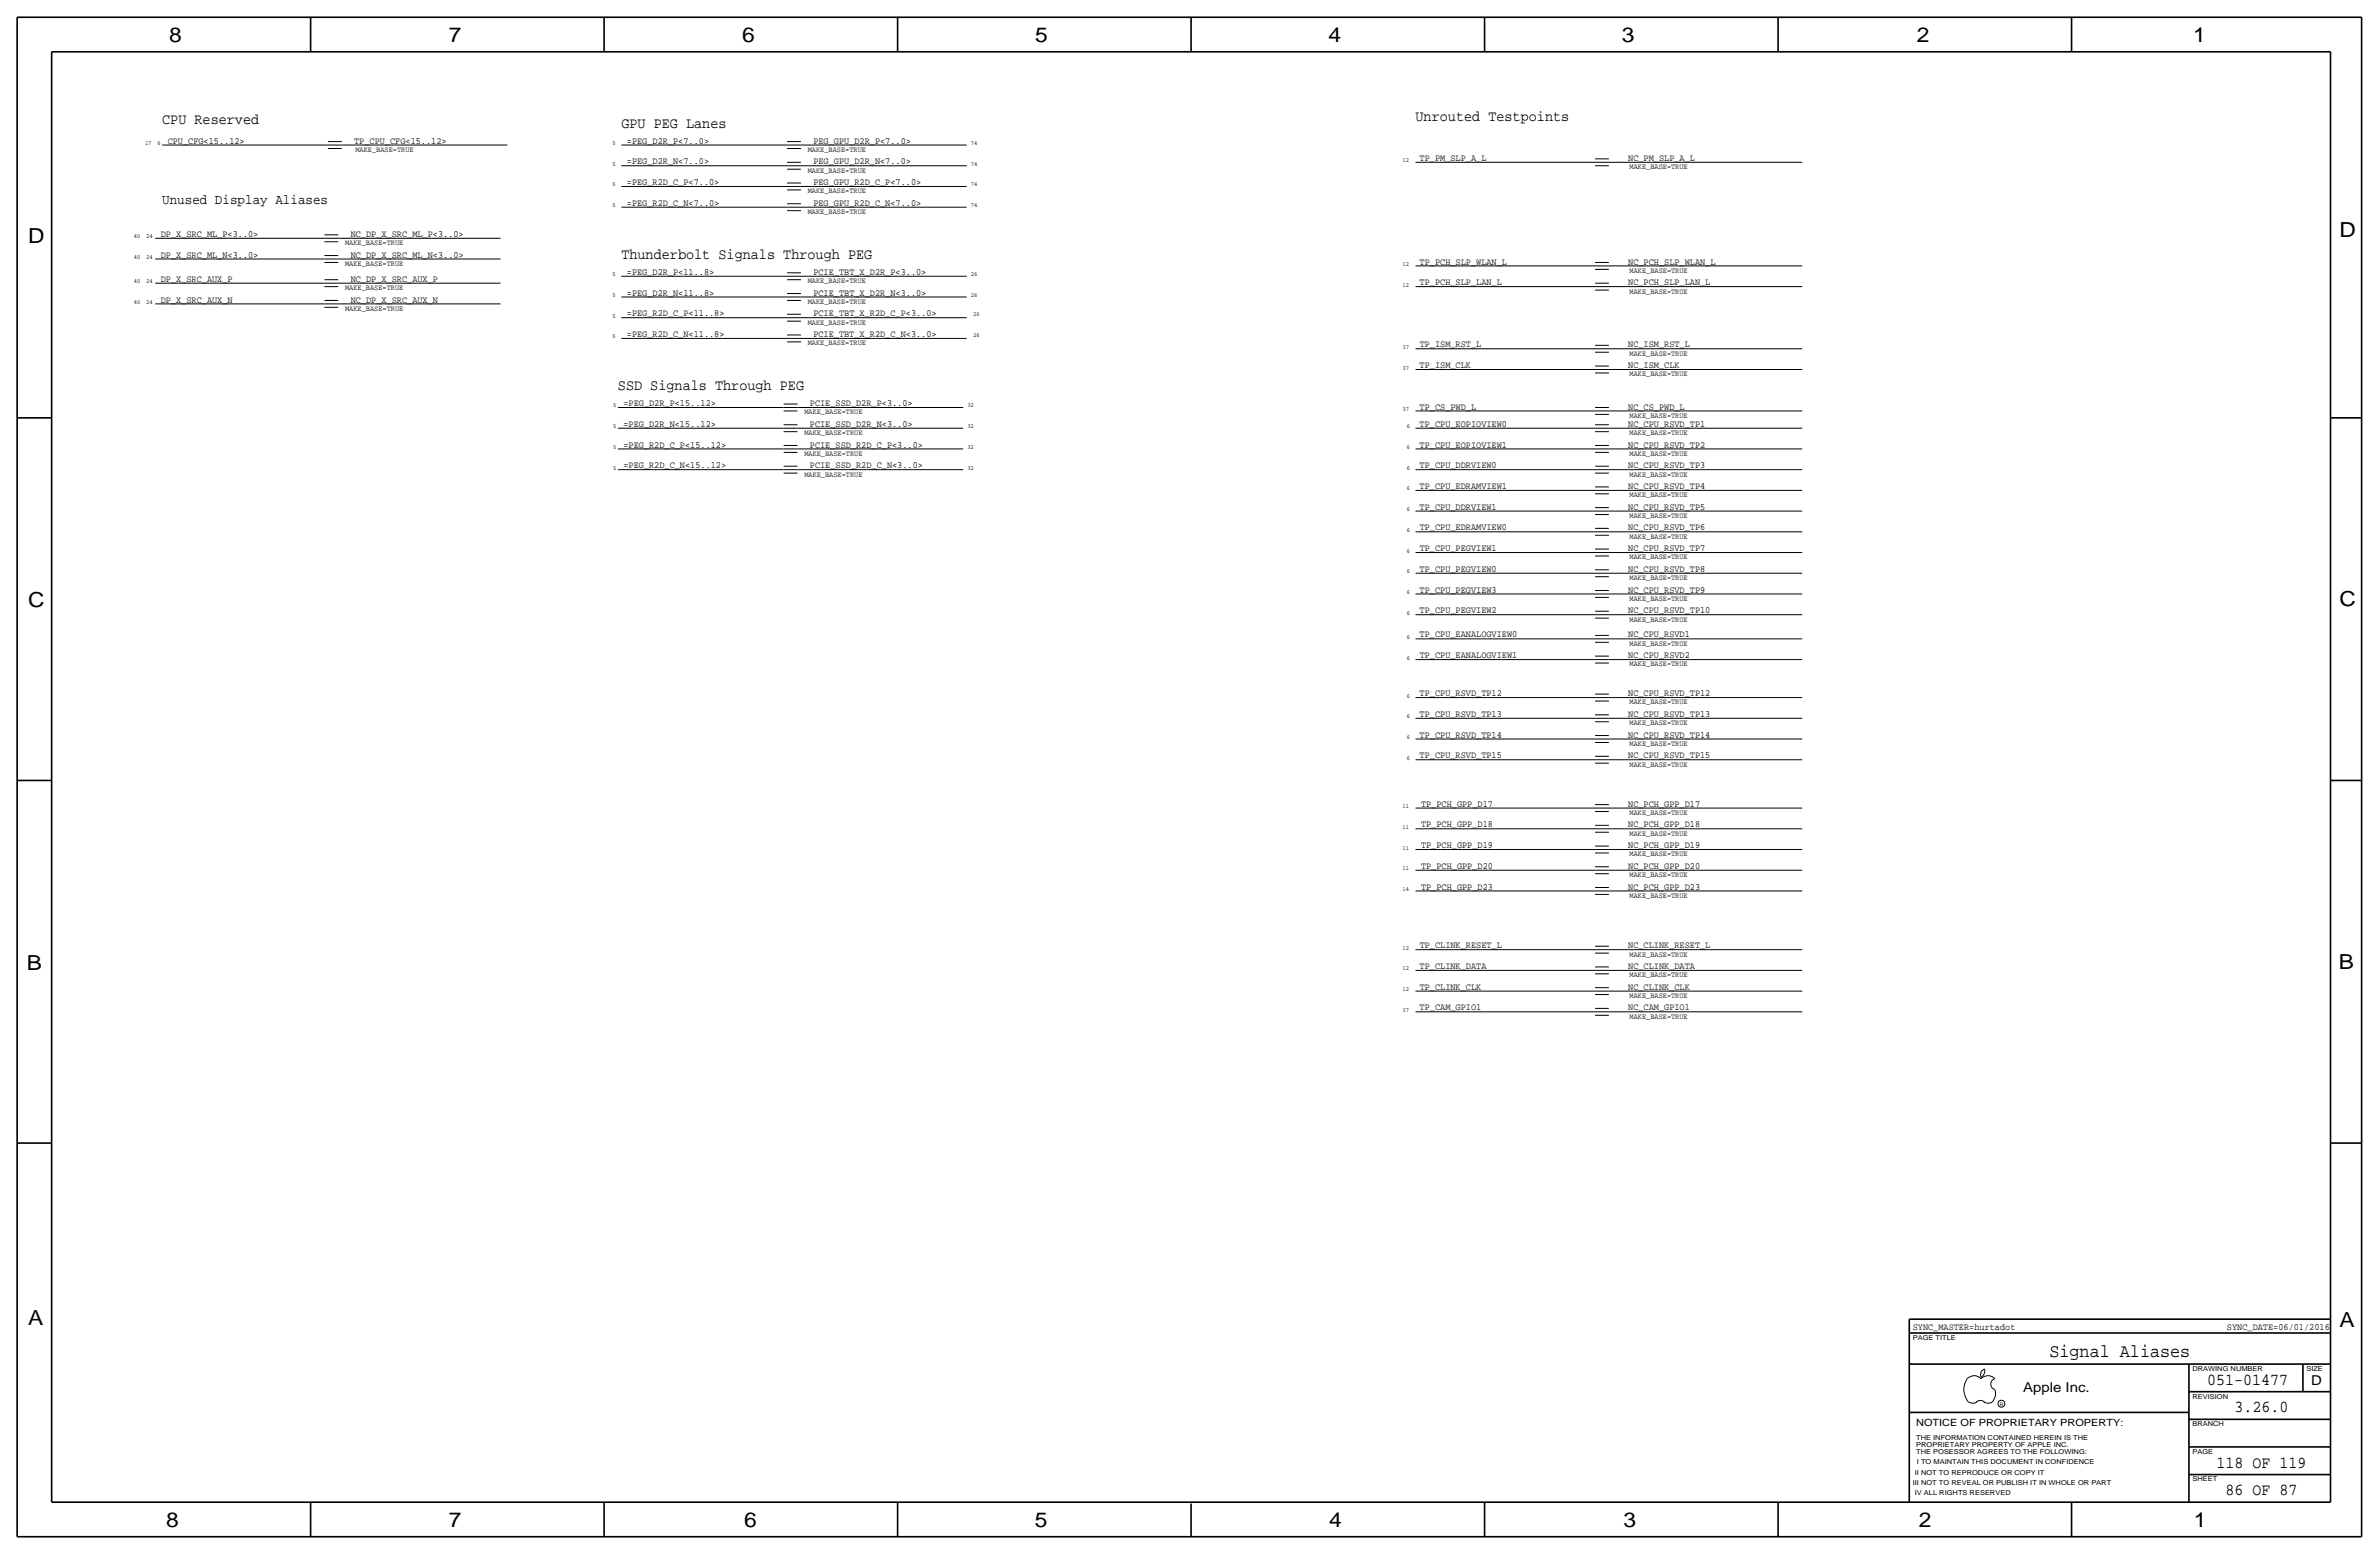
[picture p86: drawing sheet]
<svg xmlns="http://www.w3.org/2000/svg" width="875mm" height="572mm" viewBox="0 0 875 572" stroke-linecap="round" stroke-linejoin="round" font-family="sans-serif">
<defs><g id="words">
<g font-size="7.6">
<text x="62.2" y="15.5">8</text>
<text x="165" y="15.5">7</text>
<text x="273" y="15.5">6</text>
<text x="380.7" y="15.5">5</text>
<text x="488.6" y="15.5">4</text>
<text x="596.6" y="15.5">3</text>
<text x="705.1" y="15.5">2</text>
<text x="806.7" y="15.5">1</text>
<text x="10.4" y="89.4">D</text>
<text x="860.5" y="87.1">D</text>
<text x="10.4" y="223.3">C</text>
<text x="860.5" y="222.8">C</text>
<text x="9.8" y="356.6">B</text>
<text x="860.2" y="356.4">B</text>
<text x="10.4" y="487.4">A</text>
<text x="860.5" y="488.2">A</text>
<text x="61.2" y="561.6">8</text>
<text x="165" y="561.6">7</text>
<text x="273.8" y="561.6">6</text>
<text x="380.7" y="561.6">5</text>
<text x="488.9" y="561.6">4</text>
<text x="597.1" y="561.6">3</text>
<text x="705.8" y="561.6">2</text>
<text x="806.9" y="561.6">1</text>
</g>
<text font-size="6.9" x="753.8" y="499.1">Signal Aliases</text>
<g font-size="6.2">
<text x="811.9" y="509.3">051-01477</text>
<text x="821.9" y="519.4">3.26.0</text>
<text x="815.3" y="539.7">118 OF 119</text>
<text x="818.6" y="549.9">86 OF 87</text>
</g>
<g font-size="5.6">
<text x="59.6" y="45.7">CPU Reserved</text>
<text x="228.6" y="47">GPU PEG Lanes</text>
<text x="520.7" y="44.4">Unrouted Testpoints</text>
<text x="228.6" y="95.2">Thunderbolt Signals Through PEG</text>
<text x="227.3" y="143.5">SSD Signals Through PEG</text>
</g>
<text font-size="5.2" x="59.6" y="74.9">Unused Display Aliases</text>
<g font-size="5">
<text x="850.1" y="509.3">D</text>
<text x="744.2" y="511.8">Apple Inc.</text>
</g>
<text font-size="3.7" x="704.8" y="524.5">NOTICE OF PROPRIETARY PROPERTY:</text>
<g font-size="3.5">
<text x="61.7" y="52.8">CPU_CFG&lt;15..12&gt;</text>
<text x="130.3" y="52.8">TP_CPU_CFG&lt;15..12&gt;</text>
<text x="230.6" y="52.8">=PEG_D2R_P&lt;7..0&gt;</text>
<text x="299.2" y="52.8">PEG_GPU_D2R_P&lt;7..0&gt;</text>
<text x="522.2" y="59.2">TP_PM_SLP_A_L</text>
<text x="598.9" y="59.2">NC_PM_SLP_A_L</text>
<text x="230.6" y="60.5">=PEG_D2R_N&lt;7..0&gt;</text>
<text x="299.2" y="60.5">PEG_GPU_D2R_N&lt;7..0&gt;</text>
<text x="230.6" y="68.1">=PEG_R2D_C_P&lt;7..0&gt;</text>
<text x="299.2" y="68.1">PEG_GPU_R2D_C_P&lt;7..0&gt;</text>
<text x="230.6" y="75.7">=PEG_R2D_C_N&lt;7..0&gt;</text>
<text x="299.2" y="75.7">PEG_GPU_R2D_C_N&lt;7..0&gt;</text>
<text x="59.1" y="87.1">DP_X_SRC_ML_P&lt;3..0&gt;</text>
<text x="129" y="87.1">NC_DP_X_SRC_ML_P&lt;3..0&gt;</text>
<text x="59.1" y="94.7">DP_X_SRC_ML_N&lt;3..0&gt;</text>
<text x="129" y="94.7">NC_DP_X_SRC_ML_N&lt;3..0&gt;</text>
<text x="230.6" y="101.1">=PEG_D2R_P&lt;11..8&gt;</text>
<text x="299.2" y="101.1">PCIE_TBT_X_D2R_P&lt;3..0&gt;</text>
<text x="522.2" y="97.3">TP_PCH_SLP_WLAN_L</text>
<text x="598.9" y="97.3">NC_PCH_SLP_WLAN_L</text>
<text x="59.1" y="103.6">DP_X_SRC_AUX_P</text>
<text x="129" y="103.6">NC_DP_X_SRC_AUX_P</text>
<text x="522.2" y="104.9">TP_PCH_SLP_LAN_L</text>
<text x="598.9" y="104.9">NC_PCH_SLP_LAN_L</text>
<text x="59.1" y="111.3">DP_X_SRC_AUX_N</text>
<text x="129" y="111.3">NC_DP_X_SRC_AUX_N</text>
<text x="230.6" y="108.7">=PEG_D2R_N&lt;11..8&gt;</text>
<text x="299.2" y="108.7">PCIE_TBT_X_D2R_N&lt;3..0&gt;</text>
<text x="230.6" y="116.3">=PEG_R2D_C_P&lt;11..8&gt;</text>
<text x="299.2" y="116.3">PCIE_TBT_X_R2D_C_P&lt;3..0&gt;</text>
<text x="230.6" y="123.9">=PEG_R2D_C_N&lt;11..8&gt;</text>
<text x="299.2" y="124">PCIE_TBT_X_R2D_C_N&lt;3..0&gt;</text>
<text x="522.2" y="127.8">TP_ISM_RST_L</text>
<text x="598.9" y="127.8">NC_ISM_RST_L</text>
<text x="522.2" y="135.4">TP_ISM_CLK</text>
<text x="598.9" y="135.4">NC_ISM_CLK</text>
<text x="229.3" y="149.4">=PEG_D2R_P&lt;15..12&gt;</text>
<text x="297.9" y="149.4">PCIE_SSD_D2R_P&lt;3..0&gt;</text>
<text x="522.2" y="150.6">TP_CS_PWD_L</text>
<text x="598.9" y="150.6">NC_CS_PWD_L</text>
<text x="229.3" y="157">=PEG_D2R_N&lt;15..12&gt;</text>
<text x="297.9" y="157">PCIE_SSD_D2R_N&lt;3..0&gt;</text>
<text x="522.2" y="157">TP_CPU_EOPIOVIEW0</text>
<text x="598.9" y="157">NC_CPU_RSVD_TP1</text>
<text x="229.3" y="164.6">=PEG_R2D_C_P&lt;15..12&gt;</text>
<text x="297.9" y="164.6">PCIE_SSD_R2D_C_P&lt;3..0&gt;</text>
<text x="522.2" y="164.6">TP_CPU_EOPIOVIEW1</text>
<text x="598.9" y="164.6">NC_CPU_RSVD_TP2</text>
<text x="229.3" y="172.2">=PEG_R2D_C_N&lt;15..12&gt;</text>
<text x="297.9" y="172.2">PCIE_SSD_R2D_C_N&lt;3..0&gt;</text>
<text x="522.2" y="172.2">TP_CPU_DDRVIEW0</text>
<text x="598.9" y="172.2">NC_CPU_RSVD_TP3</text>
<text x="522.2" y="179.8">TP_CPU_EDRAMVIEW1</text>
<text x="598.9" y="179.8">NC_CPU_RSVD_TP4</text>
<text x="522.2" y="187.5">TP_CPU_DDRVIEW1</text>
<text x="598.9" y="187.5">NC_CPU_RSVD_TP5</text>
<text x="522.2" y="195.1">TP_CPU_EDRAMVIEW0</text>
<text x="598.9" y="195.1">NC_CPU_RSVD_TP6</text>
<text x="522.2" y="202.7">TP_CPU_PEGVIEW1</text>
<text x="598.9" y="202.7">NC_CPU_RSVD_TP7</text>
<text x="522.2" y="210.3">TP_CPU_PEGVIEW0</text>
<text x="598.9" y="210.3">NC_CPU_RSVD_TP8</text>
<text x="522.2" y="217.9">TP_CPU_PEGVIEW3</text>
<text x="598.9" y="217.9">NC_CPU_RSVD_TP9</text>
<text x="522.2" y="225.6">TP_CPU_PEGVIEW2</text>
<text x="598.9" y="225.6">NC_CPU_RSVD_TP10</text>
<text x="522.2" y="234.4">TP_CPU_EANALOGVIEW0</text>
<text x="598.9" y="234.4">NC_CPU_RSVD1</text>
<text x="522.2" y="242.1">TP_CPU_EANALOGVIEW1</text>
<text x="598.9" y="242.1">NC_CPU_RSVD2</text>
<text x="522.2" y="256">TP_CPU_RSVD_TP12</text>
<text x="598.9" y="256">NC_CPU_RSVD_TP12</text>
<text x="522.2" y="263.7">TP_CPU_RSVD_TP13</text>
<text x="598.9" y="263.7">NC_CPU_RSVD_TP13</text>
<text x="522.2" y="271.3">TP_CPU_RSVD_TP14</text>
<text x="598.9" y="271.3">NC_CPU_RSVD_TP14</text>
<text x="522.2" y="278.9">TP_CPU_RSVD_TP15</text>
<text x="598.9" y="278.9">NC_CPU_RSVD_TP15</text>
<text x="522.7" y="296.7">TP_PCH_GPP_D17</text>
<text x="598.9" y="296.7">NC_PCH_GPP_D17</text>
<text x="522.7" y="304.3">TP_PCH_GPP_D18</text>
<text x="598.9" y="304.3">NC_PCH_GPP_D18</text>
<text x="522.7" y="311.9">TP_PCH_GPP_D19</text>
<text x="598.9" y="311.9">NC_PCH_GPP_D19</text>
<text x="522.7" y="319.5">TP_PCH_GPP_D20</text>
<text x="598.9" y="319.5">NC_PCH_GPP_D20</text>
<text x="522.7" y="327.2">TP_PCH_GPP_D23</text>
<text x="598.9" y="327.2">NC_PCH_GPP_D23</text>
<text x="522.2" y="348.7">TP_CLINK_RESET_L</text>
<text x="598.9" y="348.7">NC_CLINK_RESET_L</text>
<text x="522.2" y="356.4">TP_CLINK_DATA</text>
<text x="598.9" y="356.4">NC_CLINK_DATA</text>
<text x="522.2" y="364">TP_CLINK_CLK</text>
<text x="598.9" y="364">NC_CLINK_CLK</text>
<text x="522.2" y="371.6">TP_CAM_GPIO1</text>
<text x="598.9" y="371.6">NC_CAM_GPIO1</text>
<text x="703.5" y="489">SYNC_MASTER=hurtadot</text>
<text x="819.1" y="489">SYNC_DATE=06/01/2016</text>
</g>
<g font-size="2.9">
<text x="130.8" y="55.9">MAKE_BASE=TRUE</text>
<text x="297.1" y="55.9">MAKE_BASE=TRUE</text>
<text x="297.1" y="63.5">MAKE_BASE=TRUE</text>
<text x="599.4" y="62.2">MAKE_BASE=TRUE</text>
<text x="297.1" y="71.1">MAKE_BASE=TRUE</text>
<text x="297.1" y="78.7">MAKE_BASE=TRUE</text>
<text x="126.9" y="90.2">MAKE_BASE=TRUE</text>
<text x="126.9" y="97.8">MAKE_BASE=TRUE</text>
<text x="599.4" y="100.3">MAKE_BASE=TRUE</text>
<text x="126.9" y="106.7">MAKE_BASE=TRUE</text>
<text x="297.1" y="104.1">MAKE_BASE=TRUE</text>
<text x="599.4" y="108">MAKE_BASE=TRUE</text>
<text x="297.1" y="111.8">MAKE_BASE=TRUE</text>
<text x="126.9" y="114.3">MAKE_BASE=TRUE</text>
<text x="297.1" y="119.4">MAKE_BASE=TRUE</text>
<text x="297.1" y="127">MAKE_BASE=TRUE</text>
<text x="599.4" y="130.8">MAKE_BASE=TRUE</text>
<text x="599.4" y="138.4">MAKE_BASE=TRUE</text>
<text x="295.9" y="152.4">MAKE_BASE=TRUE</text>
<text x="599.4" y="153.7">MAKE_BASE=TRUE</text>
<text x="295.9" y="160">MAKE_BASE=TRUE</text>
<text x="599.4" y="160">MAKE_BASE=TRUE</text>
<text x="295.9" y="167.6">MAKE_BASE=TRUE</text>
<text x="599.4" y="167.6">MAKE_BASE=TRUE</text>
<text x="295.9" y="175.3">MAKE_BASE=TRUE</text>
<text x="599.4" y="175.3">MAKE_BASE=TRUE</text>
<text x="599.4" y="182.9">MAKE_BASE=TRUE</text>
<text x="599.4" y="190.5">MAKE_BASE=TRUE</text>
<text x="599.4" y="198.1">MAKE_BASE=TRUE</text>
<text x="599.4" y="205.7">MAKE_BASE=TRUE</text>
<text x="599.4" y="213.4">MAKE_BASE=TRUE</text>
<text x="599.4" y="221">MAKE_BASE=TRUE</text>
<text x="599.4" y="228.6">MAKE_BASE=TRUE</text>
<text x="599.4" y="237.5">MAKE_BASE=TRUE</text>
<text x="599.4" y="245.1">MAKE_BASE=TRUE</text>
<text x="599.4" y="259.1">MAKE_BASE=TRUE</text>
<text x="599.4" y="266.7">MAKE_BASE=TRUE</text>
<text x="599.4" y="274.3">MAKE_BASE=TRUE</text>
<text x="599.4" y="281.9">MAKE_BASE=TRUE</text>
<text x="599.4" y="299.7">MAKE_BASE=TRUE</text>
<text x="599.4" y="307.3">MAKE_BASE=TRUE</text>
<text x="599.4" y="315">MAKE_BASE=TRUE</text>
<text x="599.4" y="322.6">MAKE_BASE=TRUE</text>
<text x="599.4" y="330.2">MAKE_BASE=TRUE</text>
<text x="599.4" y="351.8">MAKE_BASE=TRUE</text>
<text x="599.4" y="359.4">MAKE_BASE=TRUE</text>
<text x="599.4" y="367">MAKE_BASE=TRUE</text>
<text x="599.4" y="374.6">MAKE_BASE=TRUE</text>
</g>
<g font-size="2.5">
<text x="703.5" y="492.8">PAGE TITLE</text>
<text x="806.4" y="504.2">DRAWING NUMBER</text>
<text x="848.3" y="504.2">SIZE</text>
<text x="806.4" y="514.4">REVISION</text>
<text x="806.4" y="524.5">BRANCH</text>
<text x="704.8" y="532.1">PROPRIETARY PROPERTY OF APPLE INC.</text>
<text x="704.8" y="529.6">THE INFORMATION CONTAINED HEREIN IS THE</text>
<text x="704.8" y="534.7">THE POSESSOR AGREES TO THE FOLLOWING:</text>
<text x="705.1" y="538.5">I TO MAINTAIN THIS DOCUMENT IN CONFIDENCE</text>
<text x="806.4" y="534.7">PAGE</text>
<text x="704.3" y="542.3">II NOT TO REPRODUCE OR COPY IT</text>
<text x="806.4" y="544.8">SHEET</text>
<text x="703.5" y="546.1">III NOT TO REVEAL OR PUBLISH IT IN WHOLE OR PART</text>
<text x="704.3" y="549.9">IV ALL RIGHTS RESERVED</text>
</g>
<g font-size="2.3">
<text x="53.3" y="53.3">17</text>
<text x="57.9" y="53.3">6</text>
<text x="225.3" y="53.3">5</text>
<text x="357.1" y="53.3">74</text>
<text x="515.8" y="59.7">12</text>
<text x="225.3" y="61">5</text>
<text x="357.1" y="61">74</text>
<text x="225.3" y="68.6">5</text>
<text x="357.1" y="68.6">74</text>
<text x="225.3" y="76.2">5</text>
<text x="357.1" y="76.2">74</text>
<text x="49.2" y="87.6">40</text>
<text x="53.8" y="87.6">24</text>
<text x="49.2" y="95.3">40</text>
<text x="53.8" y="95.3">24</text>
<text x="225.3" y="101.6">5</text>
<text x="357.1" y="101.6">26</text>
<text x="515.8" y="97.8">12</text>
<text x="49.2" y="104.1">40</text>
<text x="53.8" y="104.1">24</text>
<text x="515.8" y="105.4">12</text>
<text x="49.2" y="111.8">40</text>
<text x="53.8" y="111.8">24</text>
<text x="225.3" y="109.2">5</text>
<text x="357.1" y="109.2">26</text>
<text x="225.3" y="116.8">5</text>
<text x="358" y="116.3">26</text>
<text x="225.3" y="124.5">5</text>
<text x="358" y="124">26</text>
<text x="515.8" y="128.3">37</text>
<text x="515.8" y="135.9">37</text>
<text x="225.5" y="149.9">5</text>
<text x="355.8" y="149.9">32</text>
<text x="515.8" y="151.1">37</text>
<text x="225.5" y="157.5">5</text>
<text x="355.8" y="157.5">32</text>
<text x="517.4" y="157.5">6</text>
<text x="225.5" y="165.1">5</text>
<text x="355.8" y="165.1">32</text>
<text x="517.4" y="165.1">6</text>
<text x="225.5" y="172.7">5</text>
<text x="355.8" y="172.7">32</text>
<text x="517.4" y="172.7">6</text>
<text x="517.4" y="180.3">6</text>
<text x="517.4" y="188">6</text>
<text x="517.4" y="195.6">6</text>
<text x="517.4" y="203.2">6</text>
<text x="517.4" y="210.8">6</text>
<text x="517.4" y="218.4">6</text>
<text x="517.4" y="226.1">6</text>
<text x="517.4" y="234.9">6</text>
<text x="517.4" y="242.6">6</text>
<text x="517.4" y="256.5">6</text>
<text x="517.4" y="264.2">6</text>
<text x="517.4" y="271.8">6</text>
<text x="517.4" y="279.4">6</text>
<text x="515.8" y="297.2">11</text>
<text x="515.8" y="304.8">11</text>
<text x="515.8" y="312.4">11</text>
<text x="515.8" y="320">11</text>
<text x="515.8" y="327.7">14</text>
<text x="515.8" y="349.2">12</text>
<text x="515.8" y="356.9">12</text>
<text x="515.8" y="364.5">12</text>
<text x="515.8" y="372.1">37</text>
</g>
<text font-size="1.8" x="735.5" y="516.9">R</text>
</g></defs>
<g fill="none" stroke="#000" stroke-width=".37">
<path d="M59.6 53.3h61zM120.6 54.6h5.1zM120.6 53.3h5.1zM120.6 52.1h5.1zM125.7 53.3h60.9zM228.5 53.3h61zM289.5 59.7h5.1zM289.5 54.6h5.1zM289.5 53.3h5.1zM289.5 52.1h5.1zM294.6 53.3h60.9zM520.6 59.7h66.1z"/>
<path d="M586.7 59.7h5.1zM586.7 58.4h5.1zM591.8 59.7h71.1zM228.5 68.6h61zM228.5 61h61zM228.5 76.2h61zM289.5 69.9h5.1zM289.5 68.6h5.1zM289.5 67.3h5.1zM289.5 77.5h5.1zM289.5 76.2h5.1zM289.5 74.9h5.1z"/>
<path d="M289.5 62.2h5.1zM289.5 61h5.1zM294.6 68.6h60.9zM294.6 61h60.9zM294.6 76.2h60.9zM586.7 61h5.1zM57.1 95.3h62.2zM57.1 87.6h62.2zM119.3 96.5h5.1zM119.3 95.3h5.1zM119.3 94h5.1zM119.3 88.9h5.1z"/>
<path d="M119.3 87.6h5.1zM119.3 86.4h5.1zM124.4 95.3h59.7zM124.4 87.6h59.7zM520.6 97.8h66.1zM586.7 99.1h5.1zM586.7 97.8h5.1zM586.7 96.5h5.1zM591.8 97.8h71.1zM57.1 104.1h62.2zM57.1 111.8h62.2zM119.3 113h5.1z"/>
<path d="M119.3 111.8h5.1zM119.3 110.5h5.1zM119.3 105.4h5.1zM119.3 104.1h5.1zM119.3 102.9h5.1zM124.4 104.1h59.7zM124.4 111.8h59.7zM228.5 101.6h61zM228.5 109.2h61zM228.5 116.8h61zM289.5 118.1h5.1zM289.5 116.8h5.1z"/>
<path d="M289.5 115.6h5.1zM289.5 110.5h5.1zM289.5 109.2h5.1zM289.5 108h5.1zM289.5 102.9h5.1zM289.5 101.6h5.1zM289.5 100.3h5.1zM294.6 101.6h60.9zM294.6 109.2h60.9zM294.6 116.8h60.9zM520.6 105.4h66.1zM586.7 106.7h5.1z"/>
<path d="M586.7 105.4h5.1zM586.7 104.1h5.1zM591.8 105.4h71.1zM228.5 124.5h61zM289.5 125.7h5.1zM289.5 124.5h5.1zM289.5 123.2h5.1zM294.6 124.5h60.9zM520.6 135.9h66.1zM520.6 128.3h66.1zM586.7 129.5h5.1zM586.7 128.3h5.1z"/>
<path d="M586.7 127h5.1zM586.7 137.2h5.1zM586.7 135.9h5.1zM586.7 134.6h5.1zM591.8 128.3h71.1zM591.8 135.9h71.1zM227.3 157.5h60.9zM227.3 149.9h60.9zM288.2 151.1h5.1zM288.2 149.9h5.1zM288.2 148.6h5.1zM288.2 158.8h5.1z"/>
<path d="M288.2 157.5h5.1zM288.2 156.2h5.1zM293.3 149.9h61zM293.3 157.5h61zM520.6 157.5h66.1zM520.6 151.1h66.1zM586.7 152.4h5.1zM586.7 151.1h5.1zM586.7 149.9h5.1zM586.7 158.8h5.1zM586.7 157.5h5.1zM586.7 156.2h5.1z"/>
<path d="M591.8 151.1h71.1zM591.8 157.5h71.1zM227.3 172.7h60.9zM227.3 165.1h60.9zM288.2 174h5.1zM288.2 172.7h5.1zM288.2 171.5h5.1zM288.2 166.4h5.1zM288.2 165.1h5.1zM288.2 163.8h5.1zM293.3 165.1h61zM293.3 172.7h61z"/>
<path d="M520.6 165.1h66.1zM520.6 172.7h66.1zM586.7 166.4h5.1zM586.7 165.1h5.1zM586.7 163.8h5.1zM586.7 174h5.1zM586.7 172.7h5.1zM586.7 171.5h5.1zM586.7 179.1h5.1zM591.8 165.1h71.1zM591.8 172.7h71.1zM520.6 180.3h66.1z"/>
<path d="M520.6 195.6h66.1zM520.6 188h66.1zM586.7 181.6h5.1zM586.7 180.3h5.1zM586.7 189.2h5.1zM586.7 188h5.1zM586.7 186.7h5.1zM586.7 196.9h5.1zM586.7 195.6h5.1zM586.7 194.3h5.1zM591.8 180.3h71.1zM591.8 188h71.1z"/>
<path d="M591.8 195.6h71.1zM520.6 210.8h66.1zM520.6 218.4h66.1zM520.6 203.2h66.1zM586.7 204.5h5.1zM586.7 203.2h5.1zM586.7 201.9h5.1zM586.7 212.1h5.1zM586.7 210.8h5.1zM586.7 209.6h5.1zM586.7 219.7h5.1zM586.7 218.4h5.1z"/>
<path d="M586.7 217.2h5.1zM591.8 210.8h71.1zM591.8 203.2h71.1zM591.8 218.4h71.1zM520.6 226.1h66.1zM520.6 235h66.1zM586.7 236.2h5.1zM586.7 235h5.1zM586.7 233.7h5.1zM586.7 227.3h5.1zM586.7 226.1h5.1zM586.7 224.8h5.1z"/>
<path d="M591.8 235h71.1zM591.8 226.1h71.1zM520.6 242.6h66.1zM520.6 256.5h66.1zM586.7 243.8h5.1zM586.7 242.6h5.1zM586.7 241.3h5.1zM586.7 257.8h5.1zM586.7 256.5h5.1zM586.7 255.3h5.1zM591.8 242.6h71.1zM591.8 256.5h71.1z"/>
<path d="M520.6 264.2h66.1zM520.6 271.8h66.1zM520.6 279.4h66.1zM586.7 265.4h5.1zM586.7 264.2h5.1zM586.7 262.9h5.1zM586.7 273.1h5.1zM586.7 271.8h5.1zM586.7 270.5h5.1zM586.7 279.4h5.1zM586.7 278.1h5.1zM591.8 264.2h71.1z"/>
<path d="M591.8 271.8h71.1zM591.8 279.4h71.1zM520.6 297.2h66.1zM586.7 298.5h5.1zM586.7 297.2h5.1zM586.7 295.9h5.1zM586.7 280.7h5.1zM591.8 297.2h71.1zM520.6 304.8h66.1zM520.6 312.4h66.1zM586.7 318.8h5.1zM586.7 313.7h5.1z"/>
<path d="M586.7 312.4h5.1zM586.7 311.2h5.1zM586.7 306.1h5.1zM586.7 304.8h5.1zM586.7 303.5h5.1zM591.8 304.8h71.1zM591.8 312.4h71.1zM520.6 327.7h66.1zM520.6 320h66.1zM586.7 328.9h5.1zM586.7 327.7h5.1zM586.7 326.4h5.1z"/>
<path d="M586.7 321.3h5.1zM586.7 320h5.1zM591.8 327.7h71.1zM591.8 320h71.1zM520.6 349.2h66.1zM520.6 356.9h66.1zM586.7 350.5h5.1zM586.7 349.2h5.1zM586.7 348h5.1zM586.7 358.1h5.1zM586.7 356.9h5.1zM586.7 355.6h5.1z"/>
<path d="M591.8 349.2h71.1zM591.8 356.9h71.1zM520.6 364.5h66.1zM520.6 372.1h66.1zM586.7 365.8h5.1zM586.7 364.5h5.1zM586.7 363.2h5.1zM586.7 373.4h5.1zM586.7 372.1h5.1zM586.7 370.8h5.1zM591.8 364.5h71.1zM591.8 372.1h71.1z"/>
<path d="M724.1 515.6l.5 .2a2.67 2.67 0 0 0 2.5-.2M726.8 515.7a2.09 2.09 0 0 1 3.1 0M728.6 506.5a2.69 2.69 0 0 0 1.3-3 2.26 2.26 0 0 0-1.3 3M729.7 515.6l.4 .2a2.67 2.67 0 0 0 2.6-.2M733.7 511.1a4.5 4.5 0 0 1-1 4.6M733.8 511a2.08 2.08 0 0 1-1.6-2 2.08 2.08 0 0 1 1.6-2 3.4 3.4 0 0 0-5.1 0 3.6 3.6 0 0 0-3.9-.8 3.6 3.6 0 0 0-2.3 3.3 7.1 7.1 0 0 0 1.6 6.2"/>
<circle cx="736.1" cy="516.2" r="1.28"/>
</g>
<g fill="none" stroke="#000" stroke-width=".6" stroke-linecap="butt">
<path d="M6.3 6.4v558.7zM6.3 6.4h862.3zM19 19.1h838.2zM19 19.1v533.4zM114.2 6.4v12.7zM222.2 6.4v12.7zM330.1 6.4v12.7zM438.1 6.4v12.7zM546 6.4v12.7zM654 6.4v12.7zM761.9 6.4v12.7zM857.2 19.1v533.4z"/>
<path d="M868.6 6.4v558.7zM6.3 153.7h12.7zM857.2 153.7h11.4zM6.3 287h12.7zM857.2 287h11.4zM6.3 420.4h12.7zM857.2 420.4h11.4zM702.3 490.2h154.9zM702.3 485.1v5.1zM702.3 485.1h154.9zM702.3 490.2v62.3zM702.3 501.6h154.9z"/>
<path d="M702.3 519.4h102.8zM805.1 501.6v50.8zM805.1 511.8h52.1zM847 501.6v10.2zM805.1 522h52.1zM805.1 532.1h52.1zM19 552.5h838.2zM114.2 552.4v12.7zM222.2 552.5v12.7zM330.1 552.5v12.7zM438.1 553v12.1zM546 552.5v12.7z"/>
<path d="M654 552.5v12.7zM761.9 552.5v12.7zM805.1 542.3h52.1zM6.3 565.1h862.3z"/>
</g>
<use href="#words"/>
</svg>
